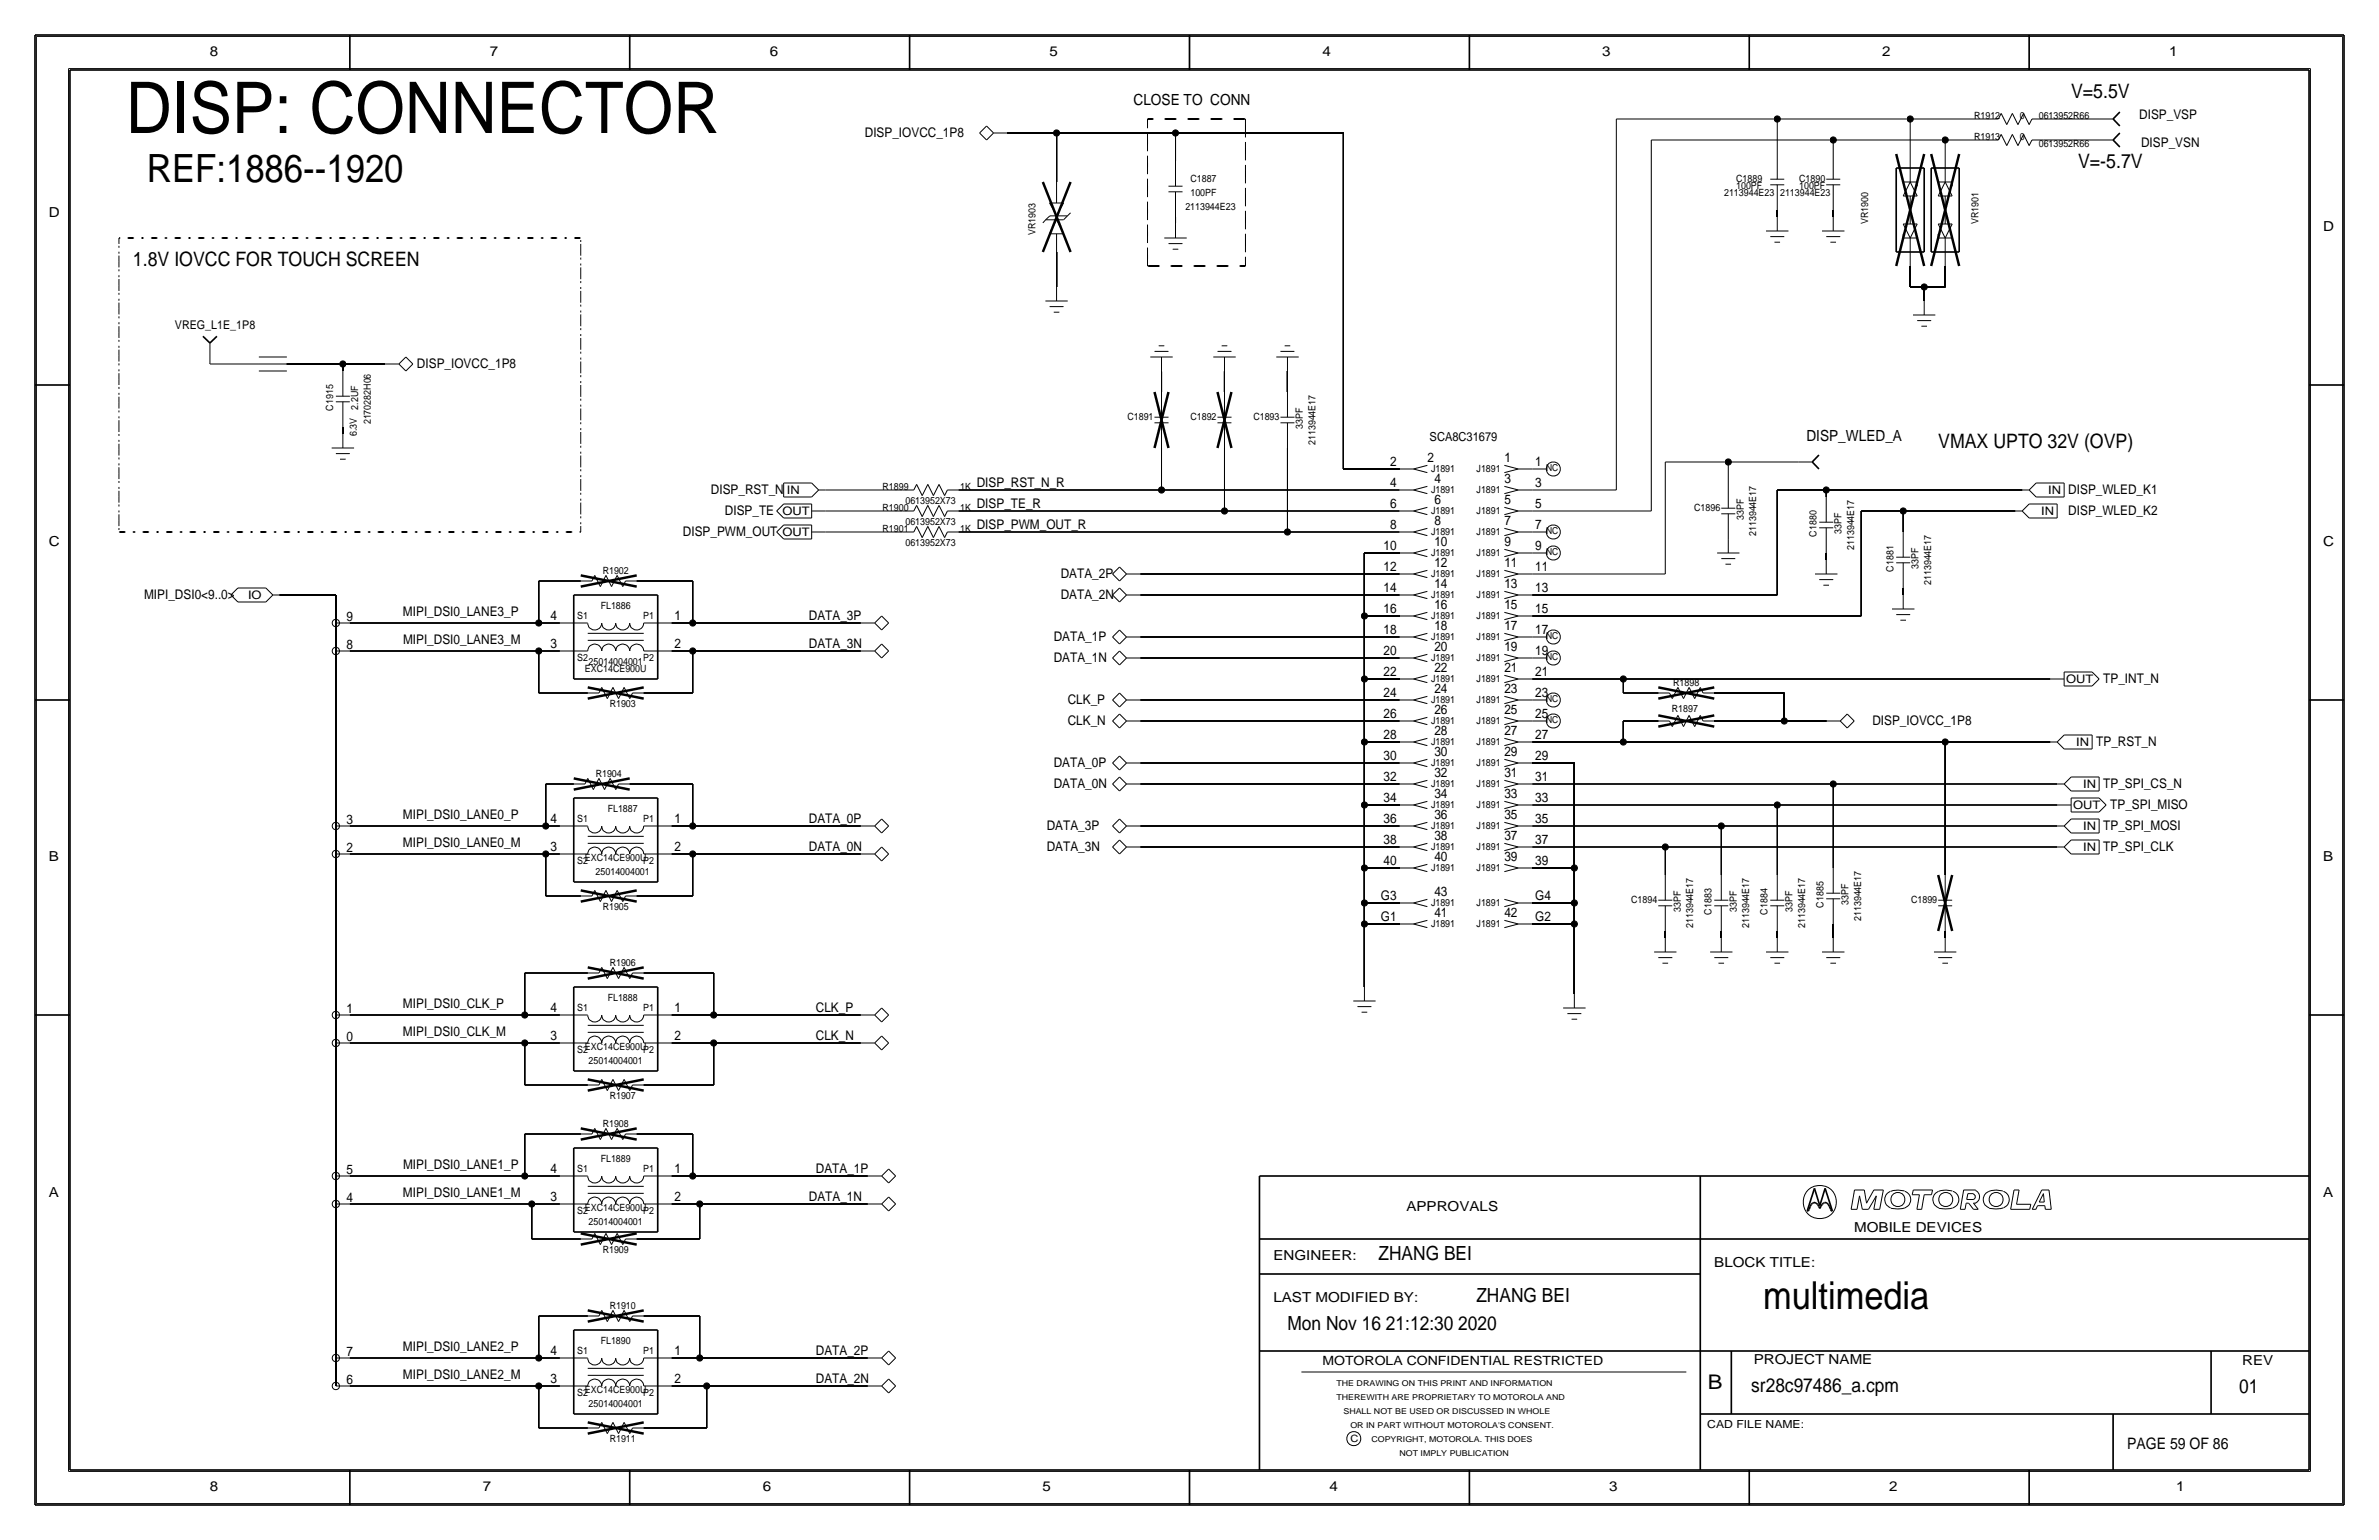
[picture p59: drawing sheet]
<svg xmlns="http://www.w3.org/2000/svg" width="432mm" height="279mm" viewBox="0 0 432 279" stroke-linecap="round" stroke-linejoin="round" font-family="sans-serif">
<defs><g id="words">
<text font-size="12.9" x="22.9" y="24.1">DISP: CONNECTOR</text>
<text font-size="7.1" x="26.7" y="33">REF:1886--1920</text>
<text font-size="7" x="320" y="237.5">multimedia</text>
<text font-size="3.7" x="310" y="252.1">B</text>
<g font-size="3.6">
<text x="375.9" y="17.8">V=5.5V</text>
<text x="377.2" y="30.5">V=-5.7V</text>
<text x="24.1" y="48.3">1.8V IOVCC FOR TOUCH SCREEN</text>
<text x="351.8" y="81.3">VMAX UPTO 32V (OVP)</text>
</g>
<g font-size="3.5">
<text x="250.2" y="228.6">ZHANG BEI</text>
<text x="268" y="236.2">ZHANG BEI</text>
<text x="233.7" y="241.3">Mon Nov 16 21:12:30 2020</text>
<text x="317.9" y="252.6">sr28c97486_a.cpm</text>
<text x="406.4" y="252.7">01</text>
</g>
<text font-size="2.9" x="386.1" y="262.9">PAGE 59 OF 86</text>
<g font-size="2.8">
<text x="205.7" y="19.1">CLOSE TO CONN</text>
<text x="327.9" y="80">DISP_WLED_A</text>
</g>
<g font-size="2.5">
<text x="38.1" y="10.2">8</text>
<text x="88.9" y="10.2">7</text>
<text x="139.7" y="10.2">6</text>
<text x="190.5" y="10.2">5</text>
<text x="240" y="10.2">4</text>
<text x="290.8" y="10.2">3</text>
<text x="341.6" y="10.2">2</text>
<text x="393.7" y="10.2">1</text>
<text x="8.9" y="39.4">D</text>
<text x="421.6" y="41.9">D</text>
<text x="8.9" y="99.1">C</text>
<text x="421.6" y="99.1">C</text>
<text x="8.9" y="156.2">B</text>
<text x="421.6" y="156.2">B</text>
<text x="8.9" y="217.2">A</text>
<text x="255.3" y="219.7">APPROVALS</text>
<text x="421.6" y="217.2">A</text>
<text x="336.5" y="223.5">MOBILE DEVICES</text>
<text x="231.1" y="228.6">ENGINEER:</text>
<text x="311.1" y="229.9">BLOCK TITLE:</text>
<text x="231.1" y="236.2">LAST MODIFIED BY:</text>
<text x="318.3" y="247.5">PROJECT NAME</text>
<text x="407" y="247.6">REV</text>
<text x="38.1" y="270.5">8</text>
<text x="87.6" y="270.5">7</text>
<text x="138.4" y="270.5">6</text>
<text x="189.2" y="270.5">5</text>
<text x="241.3" y="270.5">4</text>
<text x="292.1" y="270.5">3</text>
<text x="342.9" y="270.5">2</text>
<text x="395" y="270.5">1</text>
</g>
<g font-size="2.4">
<text x="388.3" y="21.6">DISP_VSP</text>
<text x="157" y="24.9">DISP_IOVCC_1P8</text>
<text x="388.6" y="26.7">DISP_VSN</text>
<text x="75.7" y="66.8">DISP_IOVCC_1P8</text>
<text x="259.1" y="83.8">2</text>
<text x="273.1" y="83.8">1</text>
<text x="129" y="89.7">DISP_RST_N</text>
<text x="177.3" y="88.4">DISP_RST_N_R</text>
<text x="252.3" y="84.6">2</text>
<text x="252.3" y="88.4">4</text>
<text x="260.3" y="87.6">4</text>
<text x="273" y="87.6">3</text>
<text x="278.6" y="88.4">3</text>
<text x="278.6" y="84.6">1</text>
<text x="375.4" y="89.7">DISP_WLED_K1</text>
<text x="131.6" y="93.5">DISP_TE</text>
<text x="177.3" y="92.2">DISP_TE_R</text>
<text x="252.3" y="92.2">6</text>
<text x="260.3" y="91.4">6</text>
<text x="260.3" y="95.3">8</text>
<text x="273" y="91.4">5</text>
<text x="273" y="95.2">7</text>
<text x="278.6" y="92.2">5</text>
<text x="375.4" y="93.5">DISP_WLED_K2</text>
<text x="123.9" y="97.3">DISP_PWM_OUT</text>
<text x="177.3" y="96">DISP_PWM_OUT_R</text>
<text x="251.1" y="99.8">10</text>
<text x="252.3" y="96">8</text>
<text x="260.3" y="99.1">10</text>
<text x="273" y="99.1">9</text>
<text x="278.6" y="96">7</text>
<text x="278.6" y="99.8">9</text>
<text x="192.5" y="104.9">DATA_2P</text>
<text x="251.1" y="103.6">12</text>
<text x="251.1" y="107.4">14</text>
<text x="260.3" y="102.9">12</text>
<text x="260.3" y="106.7">14</text>
<text x="273" y="106.7">13</text>
<text x="273" y="102.9">11</text>
<text x="278.6" y="103.6">11</text>
<text x="278.6" y="107.4">13</text>
<text x="26.2" y="108.7">MIPI_DSI0&lt;9..0&gt;</text>
<text x="62.9" y="112.6">9</text>
<text x="73.1" y="111.8">MIPI_DSI0_LANE3_P</text>
<text x="99.9" y="112.5">4</text>
<text x="122.4" y="112.5">1</text>
<text x="146.8" y="112.5">DATA_3P</text>
<text x="192.5" y="108.7">DATA_2N</text>
<text x="251.1" y="111.3">16</text>
<text x="260.3" y="110.5">16</text>
<text x="273" y="110.5">15</text>
<text x="278.6" y="111.3">15</text>
<text x="62.9" y="117.7">8</text>
<text x="73.1" y="116.8">MIPI_DSI0_LANE3_M</text>
<text x="99.9" y="117.6">3</text>
<text x="122.4" y="117.6">2</text>
<text x="146.8" y="117.6">DATA_3N</text>
<text x="191.3" y="116.3">DATA_1P</text>
<text x="251.1" y="118.9">20</text>
<text x="251.1" y="115.1">18</text>
<text x="260.3" y="114.3">18</text>
<text x="260.3" y="118.1">20</text>
<text x="273" y="118.1">19</text>
<text x="273.1" y="114.3">17</text>
<text x="278.6" y="118.9">19</text>
<text x="278.6" y="115.1">17</text>
<text x="191.3" y="120.2">DATA_1N</text>
<text x="251.1" y="122.7">22</text>
<text x="260.3" y="121.9">22</text>
<text x="260.3" y="125.7">24</text>
<text x="273" y="121.9">21</text>
<text x="273" y="125.7">23</text>
<text x="278.6" y="122.7">21</text>
<text x="381.8" y="124">TP_INT_N</text>
<text x="193.8" y="127.8">CLK_P</text>
<text x="193.8" y="131.6">CLK_N</text>
<text x="251.1" y="130.3">26</text>
<text x="251.1" y="126.5">24</text>
<text x="260.3" y="129.5">26</text>
<text x="273" y="129.5">25</text>
<text x="278.6" y="126.5">23</text>
<text x="278.6" y="130.3">25</text>
<text x="339.9" y="131.6">DISP_IOVCC_1P8</text>
<text x="251.1" y="137.9">30</text>
<text x="251.1" y="134.1">28</text>
<text x="260.3" y="133.3">28</text>
<text x="260.3" y="137.2">30</text>
<text x="273" y="137.2">29</text>
<text x="273.1" y="133.4">27</text>
<text x="278.6" y="134.1">27</text>
<text x="278.6" y="137.9">29</text>
<text x="380.5" y="135.4">TP_RST_N</text>
<text x="191.3" y="139.2">DATA_0P</text>
<text x="191.3" y="143">DATA_0N</text>
<text x="251.1" y="141.7">32</text>
<text x="260.3" y="141">32</text>
<text x="273" y="141">31</text>
<text x="278.6" y="141.7">31</text>
<text x="381.8" y="143">TP_SPI_CS_N</text>
<text x="62.9" y="149.5">3</text>
<text x="73.1" y="148.6">MIPI_DSI0_LANE0_P</text>
<text x="99.9" y="149.4">4</text>
<text x="122.4" y="149.4">1</text>
<text x="146.8" y="149.4">DATA_0P</text>
<text x="251.1" y="149.4">36</text>
<text x="251.1" y="145.5">34</text>
<text x="260.3" y="148.6">36</text>
<text x="260.3" y="144.8">34</text>
<text x="273" y="144.8">33</text>
<text x="273" y="148.6">35</text>
<text x="278.6" y="149.4">35</text>
<text x="278.6" y="145.5">33</text>
<text x="383" y="146.8">TP_SPI_MISO</text>
<text x="62.9" y="154.5">2</text>
<text x="73.1" y="153.7">MIPI_DSI0_LANE0_M</text>
<text x="99.9" y="154.4">3</text>
<text x="122.4" y="154.4">2</text>
<text x="146.8" y="154.4">DATA_0N</text>
<text x="190" y="150.6">DATA_3P</text>
<text x="190" y="154.4">DATA_3N</text>
<text x="251.1" y="153.2">38</text>
<text x="260.3" y="152.4">38</text>
<text x="273" y="152.4">37</text>
<text x="278.6" y="153.2">37</text>
<text x="381.8" y="150.6">TP_SPI_MOSI</text>
<text x="381.8" y="154.4">TP_SPI_CLK</text>
<text x="251.1" y="157">40</text>
<text x="260.3" y="156.2">40</text>
<text x="273" y="156.2">39</text>
<text x="278.6" y="157">39</text>
<text x="250.6" y="167.1">G1</text>
<text x="250.6" y="163.3">G3</text>
<text x="260.3" y="166.4">41</text>
<text x="260.3" y="162.6">43</text>
<text x="273" y="166.4">42</text>
<text x="278.6" y="167.1">G2</text>
<text x="278.6" y="163.3">G4</text>
<text x="62.9" y="183.7">1</text>
<text x="73.1" y="182.9">MIPI_DSI0_CLK_P</text>
<text x="99.9" y="183.6">4</text>
<text x="122.4" y="183.6">1</text>
<text x="148.1" y="183.6">CLK_P</text>
<text x="62.9" y="188.8">0</text>
<text x="73.1" y="188">MIPI_DSI0_CLK_M</text>
<text x="99.9" y="188.7">3</text>
<text x="122.4" y="188.7">2</text>
<text x="148.1" y="188.7">CLK_N</text>
<text x="62.9" y="213">5</text>
<text x="73.1" y="212.1">MIPI_DSI0_LANE1_P</text>
<text x="99.9" y="212.9">4</text>
<text x="122.4" y="212.9">1</text>
<text x="148.1" y="212.9">DATA_1P</text>
<text x="62.9" y="218">4</text>
<text x="73.1" y="217.2">MIPI_DSI0_LANE1_M</text>
<text x="99.9" y="217.9">3</text>
<text x="122.4" y="217.9">2</text>
<text x="146.8" y="217.9">DATA_1N</text>
<text x="62.9" y="246">7</text>
<text x="73.1" y="245.1">MIPI_DSI0_LANE2_P</text>
<text x="99.9" y="245.9">4</text>
<text x="122.4" y="245.9">1</text>
<text x="148.1" y="245.9">DATA_2P</text>
<text x="62.9" y="251.1">6</text>
<text x="73.1" y="250.2">MIPI_DSI0_LANE2_M</text>
<text x="99.9" y="251">3</text>
<text x="122.4" y="251">2</text>
<text x="148.1" y="251">DATA_2N</text>
</g>
<g font-size="2.3">
<text x="259.5" y="80">SCA8C31679</text>
<text x="240" y="247.6">MOTOROLA CONFIDENTIAL RESTRICTED</text>
</g>
<text font-size="2.2" x="31.7" y="59.7">VREG_L1E_1P8</text>
<g font-size="2.1">
<text x="142.8" y="89.6">IN</text>
<text x="371.7" y="89.6">IN</text>
<text x="142" y="93.5">OUT</text>
<text x="370.5" y="93.4">IN</text>
<text x="142" y="97.3">OUT</text>
<text x="45" y="108.7">IO</text>
<text x="375" y="124">OUT</text>
<text x="376.8" y="135.3">IN</text>
<text x="378.1" y="143">IN</text>
<text x="376.3" y="146.9">OUT</text>
<text x="378.1" y="150.6">IN</text>
<text x="378.1" y="154.4">IN</text>
</g>
<text font-size="2" x="309.9" y="259.1">CAD FILE NAME:</text>
<g font-size="1.8">
<text x="358.3" y="21.6">R1912</text>
<text x="366.6" y="21.6">0</text>
<text x="370" y="21.6">0613952R66</text>
<text x="358.3" y="25.4">R1913</text>
<text x="366.6" y="25.4">0</text>
<text x="370" y="26.7">0613952R66</text>
<text x="216.1" y="35.6">100PF</text>
<text x="216.1" y="33">C1887</text>
<text x="312.9" y="35.6">2113944E23</text>
<text x="315.1" y="33">C1889</text>
<text x="315.1" y="34.3">100PF</text>
<text x="323.1" y="35.6">2113944E23</text>
<text x="326.6" y="34.3">100PF</text>
<text x="326.6" y="33">C1890</text>
<text x="215.1" y="38.1">2113944E23</text>
<text x="339.1" y="40.6" transform="rotate(-90 339.1 40.6)">VR1900</text>
<text x="359.1" y="40.6" transform="rotate(-90 359.1 40.6)">VR1901</text>
<text x="188" y="42.6" transform="rotate(-90 188 42.6)">VR1903</text>
<text x="60.5" y="74.5" transform="rotate(-90 60.5 74.5)">C1915</text>
<text x="65" y="74.3" transform="rotate(-90 65 74.3)">2.2UF</text>
<text x="67.3" y="77" transform="rotate(-90 67.3 77)">2170282H06</text>
<text x="204.6" y="76.2">C1891</text>
<text x="216.1" y="76.2">C1892</text>
<text x="227.5" y="76.2">C1893</text>
<text x="236.5" y="77.9" transform="rotate(-90 236.5 77.9)">33PF</text>
<text x="64.8" y="79.1" transform="rotate(-90 64.8 79.1)">6.3V</text>
<text x="238.8" y="80.8" transform="rotate(-90 238.8 80.8)">2113944E17</text>
<text x="160.2" y="88.9">R1899</text>
<text x="174.3" y="88.9">1K</text>
<text x="259.7" y="89.5">J1891</text>
<text x="259.7" y="85.7">J1891</text>
<text x="268" y="85.7">J1891</text>
<text x="268" y="89.5">J1891</text>
<text x="160.2" y="92.7">R1900</text>
<text x="164.3" y="91.4">0613952X73</text>
<text x="164.3" y="95.2">0613952X73</text>
<text x="174.3" y="92.7">1K</text>
<text x="259.7" y="93.3">J1891</text>
<text x="268" y="93.3">J1891</text>
<text x="307.5" y="92.7">C1896</text>
<text x="316.5" y="94.4" transform="rotate(-90 316.5 94.4)">33PF</text>
<text x="160.2" y="96.5">R1901</text>
<text x="164.3" y="99.1">0613952X73</text>
<text x="174.3" y="96.5">1K</text>
<text x="259.7" y="100.9">J1891</text>
<text x="259.7" y="97.1">J1891</text>
<text x="268" y="97.1">J1891</text>
<text x="268" y="100.9">J1891</text>
<text x="318.8" y="97.3" transform="rotate(-90 318.8 97.3)">2113944E17</text>
<text x="329.7" y="97.4" transform="rotate(-90 329.7 97.4)">C1880</text>
<text x="334.3" y="96.9" transform="rotate(-90 334.3 96.9)">33PF</text>
<text x="336.6" y="99.8" transform="rotate(-90 336.6 99.8)">2113944E17</text>
<text x="109.4" y="104.1">R1902</text>
<text x="259.7" y="104.7">J1891</text>
<text x="268" y="104.7">J1891</text>
<text x="343.7" y="103.7" transform="rotate(-90 343.7 103.7)">C1881</text>
<text x="348.2" y="103.3" transform="rotate(-90 348.2 103.3)">33PF</text>
<text x="350.5" y="106.2" transform="rotate(-90 350.5 106.2)">2113944E17</text>
<text x="104.7" y="112.4">S1</text>
<text x="109" y="110.5">FL1886</text>
<text x="116.8" y="112.4">P1</text>
<text x="259.7" y="108.6">J1891</text>
<text x="259.7" y="112.4">J1891</text>
<text x="268" y="108.6">J1891</text>
<text x="268" y="112.4">J1891</text>
<text x="104.7" y="120">S2</text>
<text x="116.8" y="120">P2</text>
<text x="259.7" y="116.2">J1891</text>
<text x="259.7" y="120">J1891</text>
<text x="268" y="120">J1891</text>
<text x="268" y="116.2">J1891</text>
<text x="106.2" y="121.9">EXC14CE900U</text>
<text x="106.8" y="120.6">25014004001</text>
<text x="259.7" y="123.8">J1891</text>
<text x="268" y="123.8">J1891</text>
<text x="303.7" y="124.5">R1898</text>
<text x="110.7" y="128.3">R1903</text>
<text x="259.7" y="131.4">J1891</text>
<text x="259.7" y="127.6">J1891</text>
<text x="268" y="127.6">J1891</text>
<text x="268" y="131.4">J1891</text>
<text x="303.4" y="129.2">R1897</text>
<text x="259.7" y="135.2">J1891</text>
<text x="268" y="135.2">J1891</text>
<text x="108.1" y="141">R1904</text>
<text x="259.7" y="139">J1891</text>
<text x="259.7" y="142.8">J1891</text>
<text x="268" y="139">J1891</text>
<text x="268" y="142.8">J1891</text>
<text x="104.7" y="149.2">S1</text>
<text x="110.3" y="147.3">FL1887</text>
<text x="116.8" y="149.2">P1</text>
<text x="259.7" y="146.7">J1891</text>
<text x="268" y="146.7">J1891</text>
<text x="259.7" y="154.3">J1891</text>
<text x="259.7" y="150.5">J1891</text>
<text x="268" y="150.5">J1891</text>
<text x="268" y="154.3">J1891</text>
<text x="104.7" y="156.8">S2</text>
<text x="106.2" y="156.2">EXC14CE900U</text>
<text x="108.1" y="158.7">25014004001</text>
<text x="116.8" y="156.8">P2</text>
<text x="259.7" y="158.1">J1891</text>
<text x="268" y="158.1">J1891</text>
<text x="109.4" y="165.1">R1905</text>
<text x="259.7" y="164.4">J1891</text>
<text x="268" y="164.4">J1891</text>
<text x="296.1" y="163.8">C1894</text>
<text x="305.1" y="165.5" transform="rotate(-90 305.1 165.5)">33PF</text>
<text x="310.6" y="165.9" transform="rotate(-90 310.6 165.9)">C1883</text>
<text x="315.2" y="165.5" transform="rotate(-90 315.2 165.5)">33PF</text>
<text x="320.8" y="165.9" transform="rotate(-90 320.8 165.9)">C1884</text>
<text x="325.4" y="165.5" transform="rotate(-90 325.4 165.5)">33PF</text>
<text x="331" y="164.7" transform="rotate(-90 331 164.7)">C1885</text>
<text x="335.5" y="164.2" transform="rotate(-90 335.5 164.2)">33PF</text>
<text x="337.8" y="167.1" transform="rotate(-90 337.8 167.1)">2113944E17</text>
<text x="346.9" y="163.8">C1899</text>
<text x="259.7" y="168.2">J1891</text>
<text x="268" y="168.2">J1891</text>
<text x="307.3" y="168.4" transform="rotate(-90 307.3 168.4)">2113944E17</text>
<text x="317.5" y="168.4" transform="rotate(-90 317.5 168.4)">2113944E17</text>
<text x="327.7" y="168.4" transform="rotate(-90 327.7 168.4)">2113944E17</text>
<text x="110.7" y="175.3">R1906</text>
<text x="104.7" y="183.5">S1</text>
<text x="110.3" y="181.6">FL1888</text>
<text x="116.8" y="183.5">P1</text>
<text x="104.7" y="191.1">S2</text>
<text x="106.2" y="190.5">EXC14CE900U</text>
<text x="116.8" y="191.1">P2</text>
<text x="106.8" y="193">25014004001</text>
<text x="110.7" y="199.4">R1907</text>
<text x="109.4" y="204.5">R1908</text>
<text x="104.7" y="212.7">S1</text>
<text x="109" y="210.8">FL1889</text>
<text x="116.8" y="212.7">P1</text>
<text x="104.7" y="220.3">S2</text>
<text x="106.2" y="219.7">EXC14CE900U</text>
<text x="116.8" y="220.3">P2</text>
<text x="106.8" y="222.2">25014004001</text>
<text x="109.4" y="227.3">R1909</text>
<text x="110.7" y="237.5">R1910</text>
<text x="104.7" y="245.7">S1</text>
<text x="109" y="243.8">FL1890</text>
<text x="116.8" y="245.7">P1</text>
<text x="104.7" y="253.3">S2</text>
<text x="106.2" y="252.7">EXC14CE900U</text>
<text x="106.8" y="255.3">25014004001</text>
<text x="116.8" y="253.3">P2</text>
<text x="110.7" y="261.6">R1911</text>
<text x="245.1" y="261.6">C</text>
</g>
<g font-size="1.7">
<text x="280.6" y="85.5">NC</text>
<text x="280.6" y="100.7">NC</text>
<text x="280.6" y="96.9">NC</text>
<text x="280.6" y="116">NC</text>
<text x="280.6" y="119.8">NC</text>
<text x="280.6" y="127.4">NC</text>
<text x="280.6" y="131.2">NC</text>
</g>
<g font-size="1.5">
<text x="242.6" y="251.5">THE DRAWING ON THIS PRINT AND INFORMATION</text>
<text x="242.6" y="254">THEREWITH ARE PROPRIETARY TO MOTOROLA AND</text>
<text x="243.8" y="256.5">SHALL NOT BE USED OR DISCUSSED IN WHOLE</text>
<text x="245.1" y="259.1">OR IN PART WITHOUT MOTOROLA'S CONSENT.</text>
<text x="248.9" y="261.6">COPYRIGHT, MOTOROLA. THIS DOES</text>
<text x="254" y="264.2">NOT IMPLY PUBLICATION</text>
</g>
</g></defs>
<!-- layer: Nets -->
<g fill="none" stroke="#000" stroke-width=".18">
<path d="M182.9 24.1h8.9zM191.8 24.1v8.9zM191.8 24.1h21.6zM213.4 39.4v1.2zM213.4 24.1v5.1zM213.4 24.1h30.4zM243.8 24.1v61zM293.4 21.6v67.3zM293.4 21.6h29.2zM299.7 25.4v67.3zM299.7 25.4h33zM322.6 38.1v1.3z"/>
<path d="M322.6 21.6v6.3zM322.6 21.6h24.1zM332.7 38.1v1.3zM332.7 25.4v2.5zM332.7 25.4h20.4zM346.7 21.6v6.3zM346.7 21.6h14zM353.1 25.4v2.5zM353.1 25.4h7.6zM370.8 25.4h10.2zM370.8 21.6h10.2zM191.8 45.7v6.4z"/>
<path d="M346.7 48.3v3.8zM346.7 52.1h2.5zM349.2 52.1v2.5zM349.3 52.1h3.8zM353.1 48.3v3.8zM38.1 64.8v1.2zM38.1 66h8.9zM52.1 66h10.1zM62.2 77.5v1.2zM62.2 66h7.6zM62.2 66v1.3zM210.8 67.3v3.8z"/>
<path d="M222.2 67.3v3.8zM233.7 67.3v3.8zM149.9 96.5h13.9zM149.9 92.7h13.9zM149.9 88.9h13.9zM174 88.9h36.8zM174 92.7h48.2zM174 96.5h59.7zM210.8 81.3v7.6zM210.8 88.9h43.2zM222.2 81.3v11.4zM222.2 92.7h31.8z"/>
<path d="M233.7 81.3v15.2zM233.7 96.5h20.3zM243.8 85.1h10.2zM278.1 88.9h15.3zM278.1 92.7h21.6zM302.3 83.8v20.3zM302.3 83.8h11.4zM313.7 83.8v3.8zM313.7 83.8h12.7zM322.6 88.9v19zM322.6 88.9h8.9zM331.5 88.9v1.3z"/>
<path d="M331.5 88.9h35.5zM337.8 92.7v19.1zM337.8 92.7h7.6zM345.4 92.7v3.8zM345.4 92.7h20.4zM63.5 118.1h34.3zM63.5 113h34.3zM97.8 118.1v7.6zM97.8 118.1h3.8zM97.8 113h3.8zM97.8 105.4v7.6zM97.8 105.4h7.6z"/>
<path d="M115.6 105.4h10.1zM121.9 113h3.8zM121.9 118.1h3.8zM125.7 105.4v7.6zM125.7 113h30.5zM125.7 118.1v7.6zM125.7 118.1h30.5zM207 115.6h47zM207 119.4h47zM207 104.1h47zM207 107.9h47zM247.6 100.3h6.4z"/>
<path d="M247.6 100.3v11.5zM247.6 111.8h6.4zM247.6 111.8v11.4zM278.1 104.1h24.2zM278.1 107.9h44.5zM278.1 111.8h59.7zM331.5 100.3v1.3zM345.4 106.7v1.2zM97.8 125.7h8.9zM116.8 125.7h8.9zM207 130.8h47zM207 138.4h47z"/>
<path d="M207 127h47zM247.6 123.2h6.4zM247.6 123.2v11.4zM247.6 134.6h6.4zM247.6 134.6v11.4zM278.1 138.4h7.6zM278.1 123.2h16.5zM278.1 134.6h16.5zM285.8 138.4v19.1zM294.6 125.7h6.4zM294.6 130.8h6.4zM294.6 123.2v2.5z"/>
<path d="M294.6 123.2h77.5zM294.6 130.8v3.8zM294.6 134.6h58.5zM311.1 125.7h12.7zM311.1 130.8h12.7zM323.8 125.7v5.1zM323.8 130.8h7.7zM353.1 134.6v24.2zM353.1 134.6h19zM63.5 154.9h35.6zM63.5 149.9h35.6zM99.1 154.9v7.7z"/>
<path d="M99.1 154.9h2.5zM99.1 149.9h2.5zM99.1 142.2v7.7zM99.1 142.2h5zM114.3 142.2h11.4zM121.9 149.9h3.8zM121.9 154.9h3.8zM125.7 142.2v7.7zM125.7 149.9h30.5zM125.7 154.9v7.7zM125.7 154.9h30.5zM207 142.2h47z"/>
<path d="M207 149.9h47zM207 153.7h47zM247.6 146h6.4zM247.6 157.5h6.4zM247.6 146.1v11.4zM247.6 157.5v6.3zM278.1 157.5h7.6zM278.1 142.2h54.6zM278.1 146h44.5zM278.1 149.9h34.3zM278.1 153.7h24.2zM285.8 157.5v6.3z"/>
<path d="M302.3 153.7v5.1zM302.3 153.7h71.1zM312.4 149.9v8.9zM312.4 149.9h61zM322.6 146.1v12.7zM322.6 146h50.8zM332.7 142.2v15.3zM332.7 142.2h40.7zM95.2 176.5v7.6zM95.3 176.5h11.4zM99.1 162.6h6.3zM115.6 162.6h10.1z"/>
<path d="M116.8 176.5h12.7zM129.5 176.5v7.6zM247.6 167.6v11.5zM247.6 167.6h6.4zM247.6 163.8v3.8zM247.6 163.8h6.4zM278.1 167.6h7.6zM278.1 163.8h7.6zM285.8 167.6v12.7zM285.8 163.8v3.8zM302.3 168.9v1.3zM312.4 168.9v1.3z"/>
<path d="M322.6 168.9v1.3zM332.7 167.6v2.6zM353.1 168.9v1.3zM63.5 184.1h31.7zM63.5 189.2h31.7zM95.2 196.8h11.5zM95.2 189.2v7.6zM95.2 189.2h6.4zM95.2 184.1h6.4zM116.8 196.8h12.7zM121.9 189.2h7.6zM121.9 184.1h7.6z"/>
<path d="M129.5 189.2v7.6zM129.5 189.2h26.7zM129.5 184.1h26.7zM63.5 218.4h33zM63.5 213.4h31.7zM95.2 205.7v7.7zM95.2 213.4h6.4zM95.3 205.7h10.1zM96.5 218.4h5.1zM96.5 218.4v6.4zM115.6 205.7h10.1zM121.9 213.4h3.8z"/>
<path d="M121.9 218.4h5.1zM125.7 205.7v7.7zM125.7 213.4h31.8zM127 218.4v6.4zM127 218.4h30.5zM96.5 224.8h8.9zM97.8 238.8v7.6zM97.8 238.8h8.9zM115.6 224.8h11.4zM116.8 238.8h10.2zM127 238.8v7.6zM63.5 246.4h34.3z"/>
<path d="M63.5 251.5h34.3zM97.8 246.4h3.8zM97.8 259.1h8.9zM97.8 251.5v7.6zM97.8 251.5h3.8zM116.8 259.1h11.5zM121.9 246.4h5.1zM121.9 251.5h6.4zM127 246.4h30.5zM128.3 251.5v7.6zM128.3 251.5h29.2z"/>
</g>
<path d="M50.8 107.9h10.2zM61 118.1v31.8zM61 113v5.1zM61 107.9v5.1zM61 154.9v29.2zM61 149.9v5zM61 189.2v24.2zM61 184.1v5.1zM61 218.4v28zM61 213.4v5zM61 246.4v5.1z" fill="none" stroke="#000" stroke-width=".3"/>
<path d="M208.3 21.6v26.7zM208.3 21.6h17.8zM226.1 21.6v26.7zM208.3 48.3h17.8z" fill="none" stroke="#000" stroke-width=".18" stroke-dasharray="2.1" stroke-linecap="butt"/>
<path d="M21.6 43.2v53.3zM21.6 43.2h83.8zM105.4 43.2v53.3zM21.6 96.5h83.8z" fill="none" stroke="#000" stroke-width=".18" stroke-dasharray="1.1 1.4 .4 1.4" stroke-linecap="butt"/>
<g fill="#000" stroke="#000" stroke-width=".18">
<circle cx="191.8" cy="24.1" r=".56"/>
<circle cx="213.4" cy="24.1" r=".56"/>
<circle cx="322.6" cy="21.6" r=".56"/>
<circle cx="332.7" cy="25.4" r=".56"/>
<circle cx="346.7" cy="21.6" r=".56"/>
<circle cx="353.1" cy="25.4" r=".56"/>
<circle cx="349.3" cy="52.1" r=".56"/>
<circle cx="62.2" cy="66" r=".56"/>
<circle cx="210.8" cy="88.9" r=".56"/>
<circle cx="222.3" cy="92.7" r=".56"/>
<circle cx="233.7" cy="96.5" r=".56"/>
<circle cx="313.7" cy="83.8" r=".56"/>
<circle cx="331.5" cy="88.9" r=".56"/>
<circle cx="345.4" cy="92.7" r=".56"/>
<circle cx="97.8" cy="113" r=".56"/>
<circle cx="97.8" cy="118.1" r=".56"/>
<circle cx="125.7" cy="118.1" r=".56"/>
<circle cx="125.7" cy="113" r=".56"/>
<circle cx="247.7" cy="111.8" r=".56"/>
<circle cx="247.7" cy="123.2" r=".56"/>
<circle cx="247.7" cy="134.6" r=".56"/>
<circle cx="294.6" cy="123.2" r=".56"/>
<circle cx="294.6" cy="134.6" r=".56"/>
<circle cx="323.9" cy="130.8" r=".56"/>
<circle cx="353.1" cy="134.6" r=".56"/>
<circle cx="99.1" cy="149.9" r=".56"/>
<circle cx="99.1" cy="154.9" r=".56"/>
<circle cx="125.7" cy="154.9" r=".56"/>
<circle cx="125.7" cy="149.9" r=".56"/>
<circle cx="247.7" cy="157.5" r=".56"/>
<circle cx="247.7" cy="146" r=".56"/>
<circle cx="285.8" cy="157.5" r=".56"/>
<circle cx="302.3" cy="153.7" r=".56"/>
<circle cx="312.4" cy="149.9" r=".56"/>
<circle cx="322.6" cy="146" r=".56"/>
<circle cx="332.7" cy="142.2" r=".56"/>
<circle cx="247.7" cy="167.6" r=".56"/>
<circle cx="247.7" cy="163.8" r=".56"/>
<circle cx="285.8" cy="163.8" r=".56"/>
<circle cx="285.8" cy="167.6" r=".56"/>
<circle cx="95.2" cy="189.2" r=".56"/>
<circle cx="95.2" cy="184.1" r=".56"/>
<circle cx="129.5" cy="189.2" r=".56"/>
<circle cx="129.5" cy="184.1" r=".56"/>
<circle cx="95.2" cy="213.4" r=".56"/>
<circle cx="96.5" cy="218.4" r=".56"/>
<circle cx="125.7" cy="213.4" r=".56"/>
<circle cx="127" cy="218.4" r=".56"/>
<circle cx="97.8" cy="246.4" r=".56"/>
<circle cx="97.8" cy="251.5" r=".56"/>
<circle cx="127" cy="246.4" r=".56"/>
<circle cx="128.3" cy="251.5" r=".56"/>
</g>
<!-- layer: Components -->
<g fill="none" stroke="#000" stroke-width=".18">
<path d="M177.8 24.1l1.3 1.3zM179.1 22.9l-1.3 1.2zM179.1 22.9l1.2 1.2zM180.3 24.1l-1.2 1.3zM180.3 24.1h2.6zM189.8 39.9h3.2zM189.9 39.8l.7-.6zM189.9 39.8l-.6 .6zM190.5 36.8l1.3 2.3zM190.5 36.8h2.5zM190.6 39.2h3.1zM191.8 39.9l-1.3 2.5z"/>
<path d="M191.8 33v3.8zM191.8 39.9l1.2 2.5zM193 36.8l-1.2 2.3zM194.3 38.6l-1.3 1.3zM212.1 34.8h2.5zM212.1 33.8h2.5zM213.4 34.8v4.6zM213.4 29.2v4.6zM321.3 33.5h2.5zM321.3 32.5h2.5zM322.6 39.4v2.5zM322.6 33.5v4.6z"/>
<path d="M322.6 27.9v4.6zM331.5 33.5h2.5zM331.5 32.5h2.5zM332.7 33.5v4.6zM332.7 27.9v4.6zM332.7 39.4v2.5zM345.4 35.6h2.6zM345.4 33h2.6zM346.7 33l-1.3 2.6zM346.7 27.9v5.1zM346.7 35.6v5zM346.7 33l1.3 2.6z"/>
<path d="M348 33v.8zM351.8 35.6h2.5zM351.8 33h2.5zM353.1 33l-1.3 2.6zM353.1 27.9v5.1zM353.1 35.6v5zM353.1 33l1.2 2.6zM354.3 33v.8zM360.7 21.6h2zM360.7 25.4h2zM363.2 20.6l-.5 1zM363.2 24.4l-.5 1z"/>
<path d="M363.2 20.6l1 2zM363.2 24.4l1 2zM365.3 20.6l-1.1 2zM365.3 20.6l1 2zM365.3 24.4l-1.1 2zM365.3 24.4l1 2zM367.3 20.6l-1 2zM367.3 24.4l-1 2zM367.3 20.6l1 2zM367.3 24.4l1 2zM368.8 21.6h2zM368.8 25.4h2z"/>
<path d="M368.8 21.6l-.5 1zM368.8 25.4l-.5 1zM381 21.6h2.5zM381 25.4h2.5zM189.7 54.6h4.1zM190.5 42.4h2.5zM190.5 55.6h2.5zM191.3 56.6h1zM191.8 42.4v3.3zM191.8 52.1v2.5zM211.3 43.2h4.1zM212.1 44.2h2.5z"/>
<path d="M212.9 45.2h1zM213.4 40.6v2.6zM320.5 41.9h4.1zM321.3 42.9h2.5zM322.1 43.9h1zM330.7 41.9h4.1zM331.5 42.9h2.5zM332.2 43.9h1zM345.4 40.6h2.6zM345.4 42.4v.8zM345.4 40.6l1.3 2.6zM345.4 43.2h2.6z"/>
<path d="M346.7 43.2v5.1zM347.2 57.2h4.1zM348 58.2h2.5zM348 40.6l-1.3 2.6zM348.7 59.2h1.1zM349.2 54.6v2.6zM351.8 40.6h2.5zM351.8 42.4v.8zM351.8 40.6l1.3 2.6zM351.8 43.2h2.5zM353.1 43.2v5.1zM354.3 40.6l-1.2 2.6z"/>
<path d="M38.1 62.2v2.6zM47 66h5.1zM47 64.8h5.1zM47 67.3h5.1zM61 72.9h2.5zM61 71.9h2.5zM62.2 72.9v4.6zM62.2 67.3v4.6zM62.2 78.7v2.6zM69.8 66h2.6zM72.4 66l1.3-1.2zM72.4 66l1.3 1.3z"/>
<path d="M73.7 67.3l1.2-1.3zM73.7 64.8l1.2 1.2zM208.8 64.8h4.1zM209.5 63.8h2.6zM209.5 76.7h2.6zM209.6 75.7h2.5zM210.3 62.7h1zM210.8 64.8v2.5zM210.8 76.7v4.6zM210.8 71.1v4.6zM220.2 64.8h4.1zM221 76.7h2.5z"/>
<path d="M221 63.8h2.5zM221 75.7h2.5zM221.7 62.7h1.1zM222.2 76.7v4.6zM222.2 71.1v4.6zM222.2 64.8v2.5zM231.6 64.8h4.1zM232.4 63.8h2.5zM232.4 76.7h2.5zM232.4 75.7h2.5zM233.2 62.7h1zM233.7 64.8v2.5z"/>
<path d="M233.7 76.7v4.6zM233.7 71.1v4.6zM60.2 81.3h4.1zM61 82.3h2.5zM61.7 83.3h1zM141 96.5l1.2 1.3zM141 92.7l1.2 1.3zM142.2 95.2l-1.2 1.3zM142.2 87.6h5.1zM142.2 87.6v2.6zM142.2 90.2h5.1zM142.2 91.4l-1.2 1.3z"/>
<path d="M142.2 95.2h5.1zM142.2 97.8h5.1zM142.2 91.4h5.1zM142.2 94h5.1zM147.3 96.5h2.6zM147.3 95.3v2.5zM147.3 87.6l1.3 1.3zM147.3 92.7h2.6zM147.3 91.4v2.6zM148.6 88.9l-1.3 1.3zM148.6 88.9h1.3zM163.8 88.9h2.1z"/>
<path d="M163.8 92.7h2.1zM163.8 96.5h2.1zM166.4 87.9l-.5 1zM166.4 91.7l-.5 1zM166.4 95.5l-.5 1zM166.4 87.9l1 2zM166.4 91.7l1 2zM166.4 95.5l1 2zM168.4 87.9l-1 2zM168.4 87.9l1 2zM168.4 91.7l-1 2zM168.4 91.7l1 2z"/>
<path d="M168.4 95.5l-1 2zM168.4 95.5l1 2zM170.4 87.9l-1 2zM170.4 91.7l-1 2zM170.4 95.5l-1 2zM170.4 87.9l1 2zM170.4 91.7l1 2zM170.4 95.5l1 2zM172 88.9l-.6 1zM172 92.7l-.6 1zM172 96.5l-.6 1zM172 88.9h2z"/>
<path d="M172 92.7h2zM172 96.5h2zM254 85.1h2.5zM254 88.9h2.5zM254 92.7h2.5zM254 96.5h2.5zM256.5 85.1l2.6-.7zM256.5 85.1l2.6 .6zM256.5 88.9l2.6-.7zM256.5 88.9l2.6 .7zM256.5 92.7l2.6-.6zM256.5 92.7l2.6 .7z"/>
<path d="M256.5 96.5l2.6-.6zM256.5 96.5l2.6 .7zM273.1 84.4l2.5 .7zM273.1 85.7l2.5-.6zM273.1 92.1l2.5 .6zM273.1 93.4l2.5-.7zM273.1 95.9l2.5 .6zM273.1 97.2l2.5-.7zM273.1 88.2l2.5 .7zM273.1 89.6l2.5-.7zM273.1 99.7l2.5 .6zM275.6 85.1h2.5z"/>
<path d="M275.6 92.7h2.5zM275.6 96.5h2.5zM275.6 88.9h2.5zM278.1 96.5h2.6zM278.1 85.1h2.6zM312.4 93.2h2.6zM312.4 92.2h2.6zM313.7 97.8v2.5zM313.7 93.2v4.6zM313.7 87.6v4.6zM326.4 83.8h2.5zM330.2 95.8h2.5z"/>
<path d="M330.2 94.7h2.5zM331.5 95.8v4.5zM331.5 90.2v4.5zM345.4 96.5v4.6zM365.8 92.7h1.2zM367 92.7l1.3 1.3zM367 88.9h1.3zM368.3 91.4l-1.3 1.3zM368.3 88.9l1.3 1.3zM368.3 91.4h5.1zM368.3 94h5.1zM369.6 87.6l-1.3 1.3z"/>
<path d="M369.6 87.6h5zM369.6 90.2h5zM373.4 91.4v2.6zM374.6 87.6v2.6zM41.9 107.9l1.3 1.3zM43.2 106.7l-1.3 1.2zM43.2 109.2h5.1zM43.2 106.7h5.1zM48.3 106.7l1.2 1.2zM49.5 107.9h1.3zM49.5 107.9l-1.2 1.3zM61 113h2.5z"/>
<path d="M61 118.1h2.5zM101.6 118.1h2.5zM101.6 113h2.5zM104.1 118.1h2.6zM104.1 113h2.6zM105.4 105.4h2zM106.7 116.2h10.1zM106.7 114.9h10.1zM106.7 118.1a1.27 1.27 0 0 1 1.3-1.3 1.27 1.27 0 0 1 1.2 1.3 1.27 1.27 0 0 1 1.3-1.3 1.27 1.27 0 0 1 1.3 1.3 1.27 1.27 0 0 1 1.2-1.3 1.27 1.27 0 0 1 1.3 1.3 1.27 1.27 0 0 1 1.3-1.3 1.27 1.27 0 0 1 1.2 1.3M107.9 104.4l-.5 1zM108 104.4l1 2zM109.2 113a1.27 1.27 0 0 1-1.2 1.3 1.27 1.27 0 0 1-1.3-1.2"/>
<path d="M110 104.4l-1 2zM110 104.4l1 2zM111.8 113a1.27 1.27 0 0 1-1.3 1.3 1.27 1.27 0 0 1-1.3-1.2M112 104.4l1 2zM112 104.4l-1 2zM113.5 105.4l-.5 1zM113.5 105.4h2.1zM114.3 113a1.27 1.27 0 0 1-1.2 1.3 1.27 1.27 0 0 1-1.3-1.2M116.8 113a1.27 1.27 0 0 1-1.2 1.3 1.27 1.27 0 0 1-1.3-1.2M116.8 118.1h2.6zM116.8 113h2.6zM119.4 118.1h2.5z"/>
<path d="M119.4 113h2.5zM156.2 118.1h2.5zM156.2 113h2.5zM158.7 118.1l1.3-1.3zM158.7 118.1l1.3 1.3zM158.7 113l1.3-1.2zM158.7 113l1.3 1.3zM160 119.4l1.3-1.3zM160 114.3l1.3-1.3zM160 116.8l1.3 1.3zM160 111.8l1.3 1.2zM201.9 107.9l1.3 1.3z"/>
<path d="M201.9 104.1l1.3 1.3zM201.9 119.4l1.3 1.2zM201.9 115.6l1.3 1.2zM203.2 106.7l-1.3 1.2zM203.2 102.9l-1.3 1.2zM203.2 118.1l-1.3 1.3zM203.2 114.3l-1.3 1.3zM203.2 106.7l1.3 1.2zM203.2 102.9l1.3 1.2zM203.2 118.1l1.3 1.3zM203.2 114.3l1.3 1.3zM204.5 107.9l-1.3 1.3z"/>
<path d="M204.5 104.1l-1.3 1.3zM204.5 119.4l-1.3 1.2zM204.5 115.6l-1.3 1.2zM204.5 107.9h2.5zM204.5 104.1h2.5zM204.5 119.4h2.5zM204.5 115.6h2.5zM254 100.3h2.5zM254 104.1h2.5zM254 107.9h2.5zM254 111.8h2.5zM254 115.6h2.5z"/>
<path d="M254 119.4h2.5zM256.5 100.3l2.6-.6zM256.5 100.3l2.6 .7zM256.5 104.1l2.6-.6zM256.5 104.1l2.6 .7zM256.5 107.9l2.6-.6zM256.5 107.9l2.6 .7zM256.5 111.8l2.6-.7zM256.5 111.8l2.6 .6zM256.5 115.6l2.6-.7zM256.5 115.6l2.6 .6zM256.5 119.4l2.6-.7z"/>
<path d="M256.5 119.4l2.6 .6zM273.1 101l2.5-.7zM273.1 111.1l2.5 .7zM273.1 112.4l2.5-.6zM273.1 107.3l2.5 .6zM273.1 108.6l2.5-.7zM273.1 103.5l2.5 .6zM273.1 104.8l2.5-.7zM273.1 114.9l2.5 .7zM273.1 116.2l2.5-.6zM273.1 118.7l2.5 .7zM275.6 100.3h2.5z"/>
<path d="M275.6 111.8h2.5zM275.6 107.9h2.5zM275.6 104.1h2.5zM275.6 115.6h2.5zM275.6 119.4h2.5zM278.1 115.6h2.6zM278.1 100.3h2.6zM278.1 119.4h2.6zM311.7 100.3h4zM312.4 101.3h2.6zM313.2 102.4h1zM329.4 104.1h4.1z"/>
<path d="M330.2 105.2h2.5zM331 106.2h1zM331.5 101.6v2.5zM343.4 110.5h4.1zM344.2 102.1h2.5zM344.2 101.1h2.5zM344.2 111.5h2.5zM344.9 112.5h1zM345.4 102.1v4.6zM345.4 108v2.5zM106.7 125.7h2zM109.2 124.7l-.5 1z"/>
<path d="M109.2 124.7l1 2zM111.3 124.7l-1.1 2zM111.3 124.7l1 2zM113.3 124.7l-1 2zM113.3 124.7l1 2zM114.8 125.7l-.5 1zM114.8 125.7h2zM201.9 130.8l1.3 1.3zM201.9 127l1.3 1.3zM201.9 138.4l1.3 1.3zM203.2 129.5l-1.3 1.3zM203.2 125.7l-1.3 1.3z"/>
<path d="M203.2 137.2l-1.3 1.2zM203.2 129.5l1.3 1.3zM203.2 125.7l1.3 1.3zM203.2 137.2l1.3 1.2zM204.5 130.8l-1.3 1.3zM204.5 127l-1.3 1.3zM204.5 138.4l-1.3 1.3zM204.5 130.8h2.5zM204.5 127h2.5zM204.5 138.4h2.5zM254 123.2h2.5zM254 127h2.5z"/>
<path d="M254 130.8h2.5zM254 134.6h2.5zM254 138.4h2.5zM256.5 123.2l2.6-.7zM256.5 123.2l2.6 .6zM256.5 127l2.6-.7zM256.5 127l2.6 .7zM256.5 130.8l2.6-.6zM256.5 130.8l2.6 .7zM256.5 134.6l2.6-.6zM256.5 134.6l2.6 .7zM256.5 138.4l2.6-.6z"/>
<path d="M256.5 138.4l2.6 .7zM273.1 120l2.5-.6zM273.1 122.5l2.5 .7zM273.1 123.8l2.5-.6zM273.1 134l2.5 .6zM273.1 135.3l2.5-.7zM273.1 130.2l2.5 .6zM273.1 131.5l2.5-.7zM273.1 126.3l2.5 .7zM273.1 127.7l2.5-.7zM273.1 137.8l2.5 .6zM273.1 139.1l2.5-.7z"/>
<path d="M275.6 123.2h2.5zM275.6 134.6h2.5zM275.6 130.8h2.5zM275.6 127h2.5zM275.6 138.4h2.5zM278.1 127h2.6zM278.1 130.8h2.6zM301 125.7h2zM301 130.8h2zM303 125.7l.5 1zM303 130.8l.5 1zM304.5 124.7l1.1 2z"/>
<path d="M304.5 129.8l1.1 2zM304.5 124.7l-1 2zM304.5 129.8l-1 2zM306.6 124.7l1 2zM306.6 124.7l-1 2zM306.6 129.8l1 2zM306.6 129.8l-1 2zM308.6 124.7l-1 2zM308.6 129.8l-1 2zM308.6 124.7l.5 1zM308.6 129.8l.5 1zM309.1 125.7h2z"/>
<path d="M309.1 130.8h2zM331.5 130.8h2.5zM334 130.8l1.3-1.3zM334 130.8l1.3 1.3zM335.3 132.1l1.2-1.3zM335.3 129.5l1.2 1.3zM372.1 134.6h1.3zM372.1 123.2h2.5zM373.4 134.6l1.2 1.3zM373.4 134.6l1.2-1.3zM374.6 121.9h5.1zM374.6 124.5h5.1z"/>
<path d="M374.6 121.9v2.6zM374.7 133.3h5zM374.7 135.9h5zM379.7 121.9l1.3 1.3zM379.7 133.4v2.5zM381 123.2l-1.3 1.3zM61 149.9h2.5zM61 154.9h2.5zM101.6 154.9h2.5zM101.6 149.9h2.5zM104.1 142.2h2.1zM104.1 154.9h2.6z"/>
<path d="M104.1 149.9h2.6zM106.7 141.2l-.5 1zM106.7 153h10.1zM106.7 151.7h10.1zM106.7 141.2l1 2.1zM106.7 154.9a1.27 1.27 0 0 1 1.3-1.2 1.27 1.27 0 0 1 1.2 1.2 1.27 1.27 0 0 1 1.3-1.2 1.27 1.27 0 0 1 1.3 1.2 1.27 1.27 0 0 1 1.2-1.2 1.27 1.27 0 0 1 1.3 1.2 1.27 1.27 0 0 1 1.3-1.2 1.27 1.27 0 0 1 1.2 1.2M108.7 141.2l-1 2.1zM108.7 141.2l1 2.1zM109.2 149.9a1.27 1.27 0 0 1-1.2 1.2 1.27 1.27 0 0 1-1.3-1.2M110.7 141.2l-1 2.1zM110.7 141.2l1.1 2.1zM111.8 149.9a1.27 1.27 0 0 1-1.3 1.2 1.27 1.27 0 0 1-1.3-1.2"/>
<path d="M112.3 142.2l-.5 1.1zM112.3 142.2h2zM114.3 149.9a1.27 1.27 0 0 1-1.2 1.2 1.27 1.27 0 0 1-1.3-1.2M116.8 149.9a1.27 1.27 0 0 1-1.2 1.2 1.27 1.27 0 0 1-1.3-1.2M116.8 154.9h2.6zM116.8 149.9h2.6zM119.4 154.9h2.5zM119.4 149.9h2.5zM156.2 154.9h2.5zM156.2 149.9h2.5zM158.7 154.9l1.3-1.2zM158.7 154.9l1.3 1.3z"/>
<path d="M158.7 149.9l1.3-1.3zM158.7 149.9l1.3 1.2zM160 156.2l1.3-1.3zM160 151.1l1.3-1.2zM160 153.7l1.3 1.2zM160 148.6l1.3 1.3zM201.9 142.2l1.3 1.3zM201.9 149.9l1.3 1.2zM201.9 153.7l1.3 1.2zM203.2 141l-1.3 1.2zM203.2 148.6l-1.3 1.3zM203.2 152.4l-1.3 1.3z"/>
<path d="M203.2 141l1.3 1.2zM203.2 148.6l1.3 1.3zM203.2 152.4l1.3 1.3zM204.5 142.2l-1.3 1.3zM204.5 149.9l-1.3 1.2zM204.5 153.7l-1.3 1.2zM204.5 142.2h2.5zM204.5 149.9h2.5zM204.5 153.7h2.5zM254 142.2h2.5zM254 146h2.5zM254 149.9h2.5z"/>
<path d="M254 153.7h2.5zM254 157.5h2.5zM256.5 142.2l2.6-.6zM256.5 142.2l2.6 .7zM256.5 146l2.6-.6zM256.5 146l2.6 .7zM256.5 149.9l2.6-.7zM256.5 149.9l2.6 .6zM256.5 153.7l2.6-.7zM256.5 153.7l2.6 .6zM256.5 157.5l2.6-.7zM256.5 157.5l2.6 .6z"/>
<path d="M273.1 141.6l2.5 .6zM273.1 142.9l2.5-.7zM273.1 149.2l2.5 .7zM273.1 150.5l2.5-.6zM273.1 145.4l2.5 .6zM273.1 146.7l2.5-.7zM273.1 153l2.5 .7zM273.1 154.3l2.5-.6zM273.1 156.8l2.5 .7zM273.1 158.1l2.5-.6zM275.6 142.2h2.5zM275.6 149.9h2.5z"/>
<path d="M275.6 146h2.5zM275.6 153.7h2.5zM275.6 157.5h2.5zM302.3 158.7v4.6zM312.4 158.7v4.6zM322.6 158.7v4.6zM332.7 157.5v4.6zM353.1 158.7v4.6zM373.4 142.2h1.2zM373.4 149.9h1.2zM373.4 153.7h1.2zM373.4 146h2.5z"/>
<path d="M374.6 142.2l1.3 1.3zM374.6 149.9l1.3 1.2zM374.6 153.7l1.3 1.2zM375.9 141l-1.2 1.2zM375.9 144.8h5.1zM375.9 147.3h5.1zM375.9 144.8v2.5zM375.9 148.6l-1.2 1.3zM375.9 152.4l-1.2 1.3zM375.9 141h5.1zM375.9 143.5h5.1zM375.9 148.6h5.1z"/>
<path d="M375.9 151.1h5.1zM375.9 152.4h5.1zM375.9 154.9h5.1zM381 141v2.5zM381 144.8l1.3 1.2zM381 148.6v2.5zM381 152.4v2.5zM382.3 146l-1.3 1.3zM105.4 162.6h2zM106.7 176.5h2zM107.9 161.5l-.5 1.1zM108 161.5l1 2.1z"/>
<path d="M109.2 175.5l-.5 1zM109.2 175.5l1 2zM110 161.5l-1 2.1zM110 161.5l1 2.1zM111.3 175.5l-1.1 2zM111.3 175.5l1 2zM112 161.5l1 2.1zM112 161.5l-1 2.1zM113.3 175.5l-1 2zM113.3 175.5l1 2zM113.5 162.6l-.5 1zM113.5 162.6h2.1z"/>
<path d="M114.8 176.5l-.5 1zM114.8 176.5h2zM247.6 179.1v2.5zM254 167.6h2.5zM254 163.8h2.5zM256.5 167.6l2.6-.6zM256.5 167.6l2.6 .7zM256.5 163.8l2.6-.6zM256.5 163.8l2.6 .7zM273.1 167l2.5 .6zM273.1 168.3l2.5-.7zM273.1 163.2l2.5 .6z"/>
<path d="M273.1 164.5l2.5-.7zM275.6 167.6h2.5zM275.6 163.8h2.5zM300.2 172.7h4.1zM301 164.3h2.5zM301 163.3h2.5zM301 173.7h2.5zM301.8 174.8h1zM302.3 164.3v4.6zM302.3 170.2v2.5zM310.4 172.7h4.1zM311.1 164.3h2.6z"/>
<path d="M311.2 173.7h2.5zM311.2 163.3h2.5zM311.9 174.8h1zM312.4 170.2v2.5zM312.4 164.3v4.6zM320.5 172.7h4.1zM321.3 164.3h2.5zM321.3 163.3h2.5zM321.3 173.7h2.5zM322.1 174.8h1zM322.6 164.3v4.6zM322.6 170.2v2.5z"/>
<path d="M330.7 172.7h4.1zM331.5 163.1h2.5zM331.5 162.1h2.5zM331.5 173.7h2.5zM332.2 174.8h1zM332.7 163.1v4.5zM332.7 170.2v2.5zM351 172.7h4.1zM351.8 164.3h2.5zM351.8 173.7h2.5zM351.8 163.3h2.5zM352.6 174.8h1z"/>
<path d="M353.1 170.2v2.5zM353.1 164.3v4.6zM61 184.1h2.5zM61 189.2h2.5zM101.6 189.2h2.5zM101.6 184.1h2.5zM104.1 189.2h2.6zM104.1 184.1h2.6zM106.7 187.3h10.1zM106.7 186h10.1zM106.7 196.8h2zM106.7 189.2a1.27 1.27 0 0 1 1.3-1.2 1.27 1.27 0 0 1 1.2 1.2 1.27 1.27 0 0 1 1.3-1.2 1.27 1.27 0 0 1 1.3 1.2 1.27 1.27 0 0 1 1.2-1.2 1.27 1.27 0 0 1 1.3 1.2 1.27 1.27 0 0 1 1.3-1.2 1.27 1.27 0 0 1 1.2 1.2"/>
<path d="M109.2 184.2a1.27 1.27 0 0 1-1.2 1.2 1.27 1.27 0 0 1-1.3-1.2M109.2 195.8l-.5 1zM109.2 195.8l1 2.1zM111.3 195.8l-1.1 2.1zM111.3 195.8l1 2.1zM111.8 184.2a1.27 1.27 0 0 1-1.3 1.2 1.27 1.27 0 0 1-1.3-1.2M113.3 195.8l-1 2.1zM113.3 195.8l1 2.1zM114.3 184.2a1.27 1.27 0 0 1-1.2 1.2 1.27 1.27 0 0 1-1.3-1.2M114.8 196.9l-.5 1zM114.8 196.8h2zM116.8 184.2a1.27 1.27 0 0 1-1.2 1.2 1.27 1.27 0 0 1-1.3-1.2"/>
<path d="M116.8 189.2h2.6zM116.8 184.1h2.6zM119.4 189.2h2.5zM119.4 184.1h2.5zM156.2 189.2h2.5zM156.2 184.1h2.5zM158.7 189.2l1.3-1.2zM158.7 189.2l1.3 1.3zM158.7 184.1l1.3-1.2zM158.7 184.1l1.3 1.3zM160 190.5l1.3-1.3zM160 185.4l1.3-1.2z"/>
<path d="M160 188l1.3 1.2zM160 182.9l1.3 1.2zM245.6 181.6h4.1zM246.4 182.6h2.5zM247.1 183.6h1.1zM283.7 182.9h4.1zM284.5 183.9h2.5zM285.2 184.9h1.1zM285.8 180.3v2.6zM61 213.4h2.5zM61 218.4h2.5zM101.6 218.4h2.5z"/>
<path d="M101.6 213.4h2.5zM104.1 218.4h2.6zM104.1 213.4h2.6zM105.4 205.7h2zM106.7 216.5h10.1zM106.7 215.2h10.1zM106.7 218.4a1.27 1.27 0 0 1 1.3-1.2 1.27 1.27 0 0 1 1.2 1.2 1.27 1.27 0 0 1 1.3-1.2 1.27 1.27 0 0 1 1.3 1.2 1.27 1.27 0 0 1 1.2-1.2 1.27 1.27 0 0 1 1.3 1.2 1.27 1.27 0 0 1 1.3-1.2 1.27 1.27 0 0 1 1.2 1.2M107.9 204.7l-.5 1zM108 204.7l1 2.1zM109.2 213.4a1.27 1.27 0 0 1-1.2 1.2 1.27 1.27 0 0 1-1.3-1.2M110 204.7l-1 2.1zM110 204.7l1 2.1z"/>
<path d="M111.8 213.4a1.27 1.27 0 0 1-1.3 1.2 1.27 1.27 0 0 1-1.3-1.2M112 204.7l1 2.1zM112 204.7l-1 2.1zM113.5 205.7l-.5 1.1zM113.5 205.7h2.1zM114.3 213.4a1.27 1.27 0 0 1-1.2 1.2 1.27 1.27 0 0 1-1.3-1.2M116.8 213.4a1.27 1.27 0 0 1-1.2 1.2 1.27 1.27 0 0 1-1.3-1.2M116.8 218.4h2.6zM116.8 213.4h2.6zM119.4 218.4h2.5zM119.4 213.4h2.5zM157.5 218.4h2.5z"/>
<path d="M157.5 213.4h2.5zM160 218.4l1.3-1.2zM160 218.4l1.3 1.3zM160 213.4l1.3-1.3zM160 213.4l1.3 1.2zM161.3 219.7l1.3-1.3zM161.3 214.6l1.3-1.2zM161.3 217.2l1.3 1.2zM161.3 212.1l1.3 1.3zM105.4 224.8h2zM106.7 238.8h2zM107.9 223.8l-.5 1z"/>
<path d="M108 223.8l1 2zM109.2 237.7l-.5 1.1zM109.2 237.7l1 2.1zM110 223.8l-1 2zM110 223.8l1 2zM111.3 237.7l-1.1 2.1zM111.3 237.7l1 2.1zM112 223.8l1 2zM112 223.8l-1 2zM113.3 237.7l-1 2.1zM113.3 237.7l1 2.1zM113.5 224.8l-.5 1z"/>
<path d="M113.5 224.8h2.1zM114.8 238.8l-.5 1zM114.8 238.8h2zM61 246.4h2.5zM61 251.5h2.5zM101.6 251.5h2.5zM101.6 246.4h2.5zM104.1 251.5h2.6zM104.1 246.4h2.6zM106.7 249.5h10.1zM106.7 248.3h10.1zM106.7 259.1h2z"/>
<path d="M106.7 251.5a1.27 1.27 0 0 1 1.3-1.3 1.27 1.27 0 0 1 1.2 1.3 1.27 1.27 0 0 1 1.3-1.3 1.27 1.27 0 0 1 1.3 1.3 1.27 1.27 0 0 1 1.2-1.3 1.27 1.27 0 0 1 1.3 1.3 1.27 1.27 0 0 1 1.3-1.3 1.27 1.27 0 0 1 1.2 1.3M109.2 246.4a1.27 1.27 0 0 1-1.2 1.2 1.27 1.27 0 0 1-1.3-1.2M109.2 258.1l-.5 1zM109.2 258.1l1 2zM111.3 258.1l-1.1 2zM111.3 258.1l1 2zM111.8 246.4a1.27 1.27 0 0 1-1.3 1.2 1.27 1.27 0 0 1-1.3-1.2M113.3 258.1l-1 2zM113.3 258.1l1 2zM114.3 246.4a1.27 1.27 0 0 1-1.2 1.2 1.27 1.27 0 0 1-1.3-1.2M114.8 259.1l-.5 1zM114.8 259.1h2z"/>
<path d="M116.8 246.4a1.27 1.27 0 0 1-1.2 1.2 1.27 1.27 0 0 1-1.3-1.2M116.8 251.5h2.6zM116.8 246.4h2.6zM119.4 251.5h2.5zM119.4 246.4h2.5zM157.5 251.5h2.5zM157.5 246.4h2.5zM160 251.5l1.3-1.3zM160 251.5l1.3 1.2zM160 246.4l1.3-1.3zM160 246.4l1.3 1.2zM161.3 252.7l1.3-1.2z"/>
<path d="M161.3 247.6l1.3-1.2zM161.3 250.2l1.3 1.3zM161.3 245.1l1.3 1.3z"/>
<circle cx="281.9" cy="96.5" r="1.28"/>
<circle cx="281.9" cy="85.1" r="1.28"/>
<circle cx="61" cy="113" r=".66"/>
<circle cx="61" cy="118.1" r=".66"/>
<circle cx="281.9" cy="115.6" r="1.28"/>
<circle cx="281.9" cy="100.3" r="1.28"/>
<circle cx="281.9" cy="119.4" r="1.28"/>
<circle cx="281.9" cy="127" r="1.28"/>
<circle cx="281.9" cy="130.8" r="1.28"/>
<circle cx="61" cy="154.9" r=".66"/>
<circle cx="61" cy="149.9" r=".66"/>
<circle cx="61" cy="189.2" r=".66"/>
<circle cx="61" cy="184.2" r=".66"/>
<circle cx="61" cy="218.4" r=".66"/>
<circle cx="61" cy="213.4" r=".66"/>
<circle cx="61" cy="251.5" r=".66"/>
<circle cx="61" cy="246.4" r=".66"/>
</g>
<g fill="none" stroke="#000" stroke-width=".45">
<path d="M189.3 33l5 12.7zM194.3 33l-5 12.7zM344.2 27.9l5 20.4zM349.2 27.9l-5 20.4zM350.5 27.9l5.1 20.4zM355.6 27.9l-5.1 20.4zM209.5 71.1l2.6 10.2zM212.1 71.1l-2.6 10.2zM221 71.1l2.5 10.2zM223.5 71.1l-2.5 10.2zM105.4 106.4l10.2-2zM105.4 104.4l10.2 2z"/>
<path d="M106.7 126.7l10.1-2zM106.7 124.7l10.1 2zM301 126.7l10.1-2zM301 124.7l10.1 2zM301 131.8l10.1-2zM301 129.8l10.1 2zM104.1 143.3l10.2-2.1zM104.1 141.2l10.2 2.1zM351.8 158.8l2.5 10.1zM354.3 158.8l-2.5 10.1zM105.4 163.6l10.2-2.1zM105.4 161.5l10.2 2.1z"/>
<path d="M106.7 177.5l10.1-2zM106.7 175.5l10.1 2zM106.7 197.9l10.1-2.1zM106.7 195.8l10.1 2.1zM105.4 206.8l10.2-2.1zM105.4 204.7l10.2 2.1zM105.4 225.8l10.2-2zM105.4 223.8l10.2 2zM106.7 239.8l10.1-2.1zM106.7 237.7l10.1 2.1zM106.7 258.1l10.1 2zM106.7 260.1l10.1-2z"/>
</g>
<g fill="none" stroke="#000" stroke-width=".3">
<path d="M344.2 30.5v15.2zM344.2 30.5h5zM349.2 30.5v15.2zM350.5 30.5v15.2zM350.5 30.5h5.1zM355.6 30.5v15.2zM383.5 21.6l1.3 1.3zM383.5 25.4l1.3 1.3zM384.8 24.1l-1.3 1.3zM384.8 20.3l-1.3 1.3zM344.2 45.7h5zM350.5 45.7h5.1z"/>
<path d="M36.8 61l1.3 1.2zM38.1 62.2l1.3-1.2zM328.9 83.8l1.3 1.3zM330.1 82.5l-1.2 1.3zM104.1 107.9h15.3zM104.1 107.9v15.3zM119.4 108v15.2zM104.1 123.2h15.3zM104.1 144.8h15.3zM104.1 144.8v15.2zM119.4 144.8v15.2zM104.1 179.1h15.3z"/>
<path d="M104.1 179.1v15.2zM104.1 160h15.3zM119.4 179.1v15.2zM104.1 194.3h15.3zM104.1 208.3h15.3zM104.1 208.3v15.2zM119.4 208.3v15.2zM104.1 223.5h15.3zM104.1 241.3h15.3zM104.1 241.3v15.2zM104.1 256.5h15.3zM119.4 241.3v15.2z"/>
</g>
<!-- layer: Page Border and Title Block -->
<g fill="none" stroke="#000" stroke-width=".3">
<path d="M6.3 6.4v266.7zM6.4 6.4h419zM12.7 12.7h406.4zM12.7 12.7v254zM63.5 6.4v6.3zM114.3 6.4v6.3zM165.1 6.4v6.3zM215.9 6.3v6.4zM266.7 6.4v6.3zM317.5 6.4v6.3zM368.3 6.4v6.3zM419.1 12.7v254z"/>
<path d="M425.4 6.4v266.7zM6.3 69.8h6.4zM419.1 69.8h6.3zM6.3 127h6.4zM419.1 127h6.3zM6.3 184.1h6.4zM419.1 184.1h6.3zM228.6 213.4v53.3zM228.6 213.4h190.5zM308.6 213.4v53.3zM328 219.7h.2zM328.4 219.4l-.2 .3z"/>
<path d="M328.6 218.8l-.2 .6zM328.8 218.5l-.2 .3zM329 218.3l.2-.1zM329 218.3l-.2 .2zM329.2 218.2h.2zM329.3 215.6l-1.3 4.1zM329.3 215.6l1 3.1zM329.4 218.2l.2 .1zM329.6 218.3l.3 .2zM329.9 218.5l.2 .3zM330.1 218.8l.2 .5zM330.5 218.8l-.2 .5z"/>
<path d="M330.8 218.5l-.3 .3zM331 218.3l.2-.1zM331 218.3l-.2 .2zM331.2 218.2h.2zM331.3 215.6l1.3 4.1zM331.3 215.6l-1 3.1zM331.4 218.2l.2 .1zM331.6 218.3l.2 .2zM331.8 218.5l.2 .3zM332 218.8l.3 .6zM332.3 219.4l.1 .3zM332.4 219.7h.2z"/>
<path d="M228.6 231.1h80zM228.6 224.8h190.5zM228.6 245.1h190.5zM308.6 256.5h110.5zM314.2 245.1v11.4zM383.5 256.5v10.2zM401.3 245.1v11.4zM6.4 273h419zM12.7 266.7h406.4zM63.5 266.7v6.4zM114.3 266.7v6.4zM165.1 266.7v6.4z"/>
<path d="M215.9 266.7v6.3zM266.7 266.7v6.4zM317.5 266.7v6.4zM368.3 266.7v6.4z"/>
</g>
<g fill="none" stroke="#000" stroke-width=".18">
<path d="M6.6 6.6h418.6zM6.6 6.6v266.2zM12.4 12.4v254.6zM12.4 12.4h407zM419.4 12.4v254.6zM425.2 6.6v266.2zM336 219.4h1.1zM336.6 215.9h1.8zM336.6 215.9l-.6 3.5zM337.5 217l-.4 2.4zM337.5 217l.5 2.4zM338 219.4h1.1z"/>
<path d="M338.4 215.9l.4 2.4zM340.1 215.9l-1.3 2.4zM340.1 219.4h1.1zM340.1 215.9h1.7zM340.6 217l-.5 2.4zM340.6 217l-1.5 2.4zM341.8 215.9l-.6 3.5zM343.1 216.2a1.6 1.6 0 0 0-1 1.5 1.6 1.6 0 0 0 1.1 1.4M345.7 216.1h-.2a4 4 0 0 0-2.3 .1M345.7 219.2a5.1 5.1 0 0 1-2.5 0M345.7 216.2a1.59 1.59 0 0 1 1.1 1.5 1.59 1.59 0 0 1-1.1 1.5M347.1 216.8h1.3z"/>
<path d="M347.3 215.9h3.5zM347.3 215.9l-.2 .9zM347.9 219.4h.9zM348.4 216.8l-.5 2.6zM349.2 216.8l-.4 2.6zM349.2 216.8h1.4zM350.8 215.9l-.2 .9zM354.4 216.1a3.1 3.1 0 0 0-3.3 .7 1.62 1.62 0 0 0 .8 2.3M354.4 219.2a5.1 5.1 0 0 1-2.5 0M354.5 216.2a1.59 1.59 0 0 1 1 1.5 1.59 1.59 0 0 1-1 1.5M355.8 219.4h.9zM356.4 215.9h2.2z"/>
<path d="M356.4 215.9l-.6 3.5zM356.9 218.3l-.2 1.1zM356.9 218.3h.4zM357 217.6h1.2zM357.2 216.6l-.2 1zM357.2 216.6h1zM357.3 218.3l.9 1.1zM358.1 216.7a.5 .5 0 0 1 .4 .4 .5 .5 0 0 1-.4 .5M358.2 219.4h.9zM358.2 218.3l.9 1.1zM358.2 218.3h.4zM358.5 216a1.24 1.24 0 0 1 .8 1.1 1.24 1.24 0 0 1-.8 1.2"/>
<path d="M363.5 216.1a3.1 3.1 0 0 0-3.3 .7 1.62 1.62 0 0 0 .8 2.3M363.6 219.2a5.1 5.1 0 0 1-2.6 0M363.6 216.2a1.59 1.59 0 0 1 1.1 1.5 1.59 1.59 0 0 1-1.1 1.5M364.9 219.4h3.5zM365.6 215.9l-.7 3.5zM365.6 215.9h.9zM366 218.5h2.6zM366.5 215.9l-.5 2.6zM368.6 218.5l-.2 .9zM368.9 219.4h.6zM369.8 218.7l-.3 .7zM369.8 218.7h1.3z"/>
<path d="M370.1 218.1h.9zM370.6 215.9l-1.7 3.5zM370.6 215.9h1.3zM370.9 216.6l-.8 1.5zM370.9 216.6l.1 1.5zM371.1 218.7l.1 .7zM371.2 219.4h1.1zM371.9 215.9l.4 3.5zM236.2 248.9h69.9zM6.6 272.8h418.6zM12.4 267h407z"/>
<circle cx="330.3" cy="218.1" r="3"/>
<circle cx="344.5" cy="217.6" r="1.28"/>
<circle cx="353.2" cy="217.6" r="1.28"/>
<circle cx="362.3" cy="217.6" r="1.28"/>
<circle cx="245.7" cy="261" r="1.28"/>
</g>
<use href="#words"/>
</svg>
